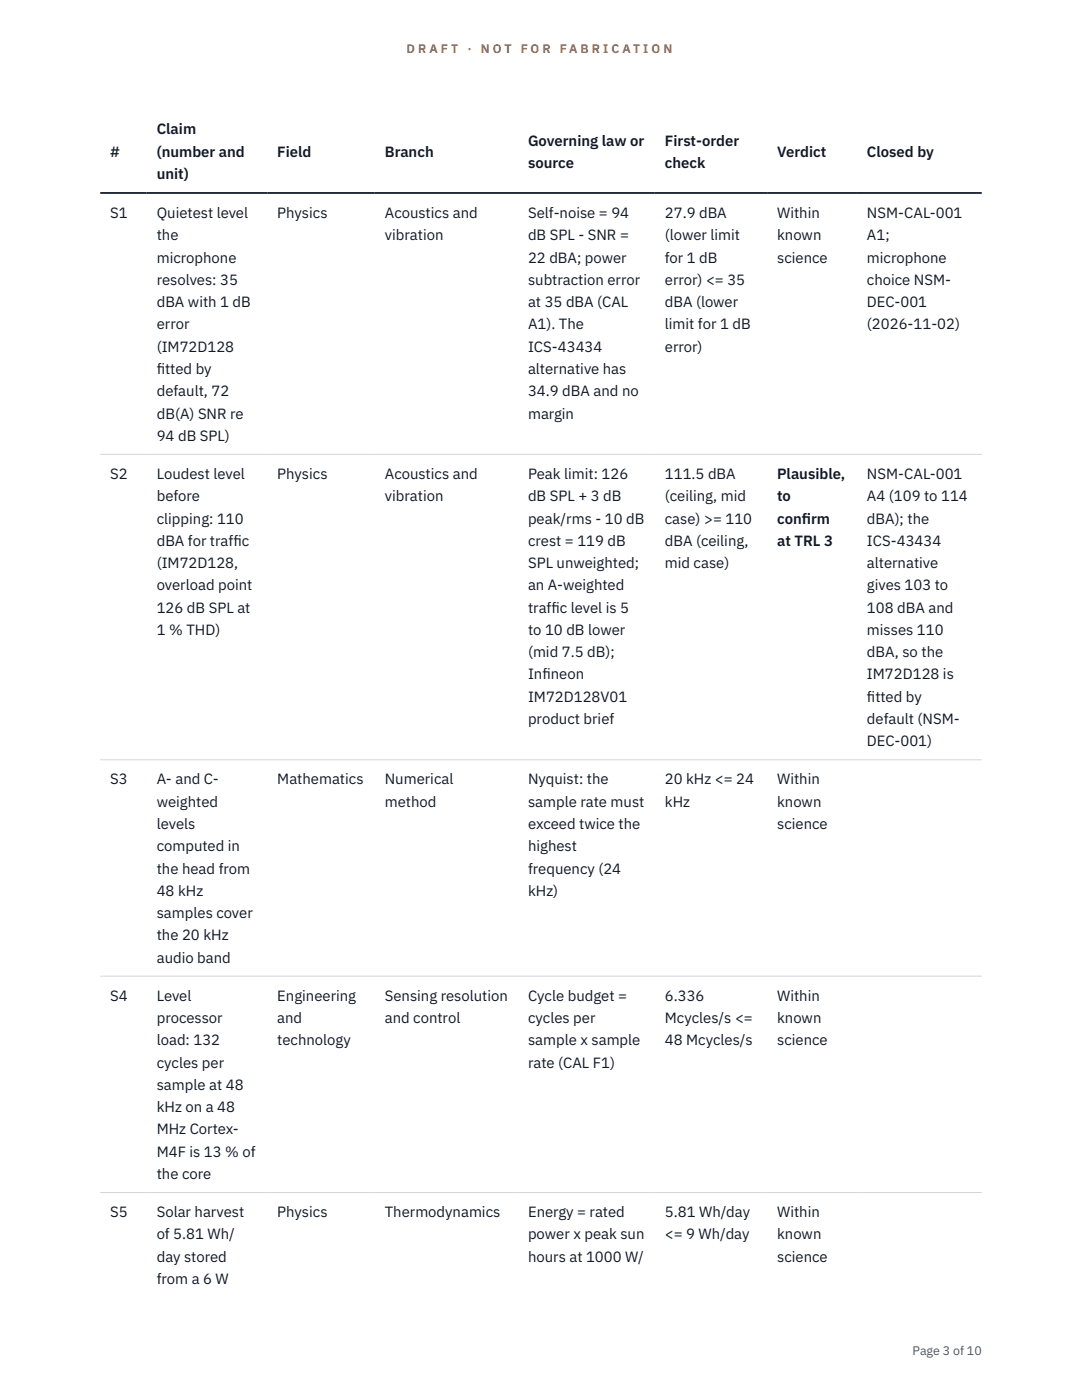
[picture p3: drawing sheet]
<svg xmlns="http://www.w3.org/2000/svg" width="216mm" height="279mm" viewBox="0 0 216 279" stroke-linecap="round" stroke-linejoin="round" font-family="sans-serif">
<defs><g id="words">
<g font-size="3" fill="#111827">
<text x="31.3" y="26.8">Claim</text>
<text x="105.4" y="29.1">Governing law or</text>
<text x="132.7" y="29.1">First-order</text>
<text x="22" y="31.3">#</text>
<text x="31.3" y="31.3">(number and</text>
<text x="31.3" y="35.7">unit)</text>
<text x="55.3" y="31.3">Field</text>
<text x="76.8" y="31.3">Branch</text>
<text x="105.4" y="33.5">source</text>
<text x="132.7" y="33.5">check</text>
<text x="155.1" y="31.3">Verdict</text>
<text x="173" y="31.3">Closed by</text>
<text x="22" y="43.5">S1</text>
<text x="31.3" y="43.5">Quietest level</text>
<text x="31.3" y="48">the</text>
<text x="55.3" y="43.5">Physics</text>
<text x="76.8" y="43.5">Acoustics and</text>
<text x="76.8" y="48">vibration</text>
<text x="105.4" y="43.5">Self-noise = 94</text>
<text x="105.4" y="48">dB SPL - SNR =</text>
<text x="132.7" y="43.5">27.9 dBA</text>
<text x="132.7" y="48">(lower limit</text>
<text x="155.1" y="43.5">Within</text>
<text x="155.1" y="48">known</text>
<text x="173" y="43.5">NSM-CAL-001</text>
<text x="173" y="48">A1;</text>
<text x="31.3" y="52.4">microphone</text>
<text x="105.4" y="52.4">22 dBA; power</text>
<text x="132.7" y="52.4">for 1 dB</text>
<text x="155.1" y="52.4">science</text>
<text x="173" y="52.4">microphone</text>
<text x="31.3" y="56.9">resolves: 35</text>
<text x="105.4" y="56.9">subtraction error</text>
<text x="132.7" y="56.9">error) &lt;= 35</text>
<text x="173" y="56.9">choice NSM-</text>
<text x="31.3" y="61.3">dBA with 1 dB</text>
<text x="31.3" y="65.7">error</text>
<text x="105.4" y="61.3">at 35 dBA (CAL</text>
<text x="105.4" y="65.7">A1). The</text>
<text x="132.7" y="61.3">dBA (lower</text>
<text x="132.7" y="65.7">limit for 1 dB</text>
<text x="173" y="61.3">DEC-001</text>
<text x="173" y="65.7">(2026-11-02)</text>
<text x="31.3" y="70.2">(IM72D128</text>
<text x="105.4" y="70.2">ICS-43434</text>
<text x="132.7" y="70.2">error)</text>
<text x="31.3" y="74.6">f</text>
<text x="31.3" y="74.6">itted by</text>
<text x="105.4" y="74.6">alternative has</text>
<text x="31.3" y="79.1">default, 72</text>
<text x="31.3" y="83.5">dB(A) SNR re</text>
<text x="105.4" y="79.1">34.9 dBA and no</text>
<text x="105.4" y="83.5">margin</text>
<text x="31.3" y="88">94 dB SPL)</text>
<text x="22" y="95.6">S2</text>
<text x="31.3" y="95.6">Loudest level</text>
<text x="55.3" y="95.6">Physics</text>
<text x="76.8" y="95.6">Acoustics and</text>
<text x="105.4" y="95.6">Peak limit: 126</text>
<text x="132.7" y="95.6">111.5 dBA</text>
<text x="155.1" y="95.6">Plausible,</text>
<text x="173" y="95.6">NSM-CAL-001</text>
<text x="31.3" y="100">before</text>
<text x="76.8" y="100">vibration</text>
<text x="105.4" y="100">dB SPL + 3 dB</text>
<text x="132.7" y="100">(ceiling, mid</text>
<text x="155.1" y="100">to</text>
<text x="173" y="100">A4 (109 to 114</text>
<text x="31.3" y="104.5">clipping: 110</text>
<text x="105.4" y="104.5">peak/rms - 10 dB</text>
<text x="132.7" y="104.5">case) &gt;= 110</text>
<text x="155.1" y="104.5">conf</text>
<text x="160" y="104.5">irm</text>
<text x="173" y="104.5">dBA); the</text>
<text x="31.3" y="108.9">dBA for traff</text>
<text x="31.3" y="113.4">(IM72D128,</text>
<text x="46.6" y="108.9">ic</text>
<text x="105.4" y="108.9">crest = 119 dB</text>
<text x="105.4" y="113.4">SPL unweighted;</text>
<text x="132.7" y="108.9">dBA (ceiling,</text>
<text x="132.7" y="113.4">mid case)</text>
<text x="155.1" y="108.9">at TRL 3</text>
<text x="173" y="108.9">ICS-43434</text>
<text x="173" y="113.4">alternative</text>
<text x="31.3" y="117.8">overload point</text>
<text x="105.4" y="117.8">an A-weighted</text>
<text x="173" y="117.8">gives 103 to</text>
<text x="31.3" y="122.3">126 dB SPL at</text>
<text x="105.4" y="122.3">traff</text>
<text x="110" y="122.3">ic level is 5</text>
<text x="173" y="122.3">108 dBA and</text>
<text x="31.3" y="126.7">1 % THD)</text>
<text x="105.4" y="126.7">to 10 dB lower</text>
<text x="105.4" y="131.2">(mid 7.5 dB);</text>
<text x="173" y="126.7">misses 110</text>
<text x="173" y="131.2">dBA, so the</text>
<text x="105.4" y="135.6">Inf</text>
<text x="108.2" y="135.6">ineon</text>
<text x="173" y="135.6">IM72D128 is</text>
<text x="105.4" y="140">IM72D128V01</text>
<text x="173" y="140">f</text>
<text x="173" y="140">itted by</text>
<text x="105.4" y="144.5">product brief</text>
<text x="173" y="144.5">default (NSM-</text>
<text x="173" y="148.9">DEC-001)</text>
<text x="22" y="156.6">S3</text>
<text x="31.3" y="156.6">A- and C-</text>
<text x="31.3" y="161">weighted</text>
<text x="55.3" y="156.6">Mathematics</text>
<text x="76.8" y="156.6">Numerical</text>
<text x="76.8" y="161">method</text>
<text x="105.4" y="156.6">Nyquist: the</text>
<text x="105.4" y="161">sample rate must</text>
<text x="132.7" y="156.6">20 kHz &lt;= 24</text>
<text x="132.7" y="161">kHz</text>
<text x="155.1" y="156.6">Within</text>
<text x="155.1" y="161">known</text>
<text x="31.3" y="165.4">levels</text>
<text x="105.4" y="165.4">exceed twice the</text>
<text x="155.1" y="165.4">science</text>
<text x="31.3" y="169.9">computed in</text>
<text x="105.4" y="169.9">highest</text>
<text x="31.3" y="174.3">the head from</text>
<text x="31.3" y="178.8">48 kHz</text>
<text x="105.4" y="174.3">frequency (24</text>
<text x="105.4" y="178.8">kHz)</text>
<text x="31.3" y="183.2">samples cover</text>
<text x="31.3" y="187.7">the 20 kHz</text>
<text x="31.3" y="192.1">audio band</text>
<text x="22" y="199.7">S4</text>
<text x="31.3" y="199.7">Level</text>
<text x="55.3" y="199.7">Engineering</text>
<text x="76.8" y="199.7">Sensing resolution</text>
<text x="105.4" y="199.7">Cycle budget =</text>
<text x="132.7" y="199.7">6.336</text>
<text x="155.1" y="199.7">Within</text>
<text x="31.3" y="204.2">processor</text>
<text x="31.3" y="208.6">load: 132</text>
<text x="55.3" y="204.2">and</text>
<text x="55.3" y="208.6">technology</text>
<text x="76.8" y="204.2">and control</text>
<text x="105.4" y="204.2">cycles per</text>
<text x="105.4" y="208.6">sample x sample</text>
<text x="132.7" y="204.2">Mcycles/s &lt;=</text>
<text x="132.7" y="208.6">48 Mcycles/s</text>
<text x="155.1" y="204.2">known</text>
<text x="155.1" y="208.6">science</text>
<text x="31.3" y="213.1">cycles per</text>
<text x="105.4" y="213.1">rate (CAL F1)</text>
<text x="31.3" y="217.5">sample at 48</text>
<text x="31.3" y="222">kHz on a 48</text>
<text x="31.3" y="226.4">MHz Cortex-</text>
<text x="31.3" y="230.9">M4F is 13 % of</text>
<text x="31.3" y="235.3">the core</text>
<text x="22" y="242.9">S5</text>
<text x="31.3" y="242.9">Solar harvest</text>
<text x="55.3" y="242.9">Physics</text>
<text x="76.8" y="242.9">Thermodynamics</text>
<text x="105.4" y="242.9">Energy = rated</text>
<text x="132.7" y="242.9">5.81 Wh/day</text>
<text x="155.1" y="242.9">Within</text>
<text x="31.3" y="247.4">of 5.81 Wh/</text>
<text x="31.3" y="251.8">day stored</text>
<text x="105.4" y="247.4">power x peak sun</text>
<text x="105.4" y="251.8">hours at 1000 W/</text>
<text x="132.7" y="247.4">&lt;= 9 Wh/day</text>
<text x="155.1" y="247.4">known</text>
<text x="155.1" y="251.8">science</text>
<text x="31.3" y="256.3">from a 6 W</text>
</g>
<g font-size="2.5" fill="#b45309">
<text x="81.1" y="10.5">D R A F T</text>
<text x="93.3" y="10.5">·</text>
<text x="95.9" y="10.5">N O T</text>
<text x="103.9" y="10.5">F O R</text>
<text x="111.7" y="10.5">F A B R I C A T I O N</text>
</g>
<text font-size="2.5" fill="#4b5563" x="182.1" y="270.3">Page 3 of 10</text>
</g></defs>
<path d="M20 90.7h175.9M20 151.6h175.9M20 194.8h175.9M20 238h175.9" fill="none" stroke="#d1d5db" stroke-width=".2"/>
<path d="M20 38.5h175.9" fill="none" stroke="#111827" stroke-width=".35"/>
<use href="#words"/>
</svg>
